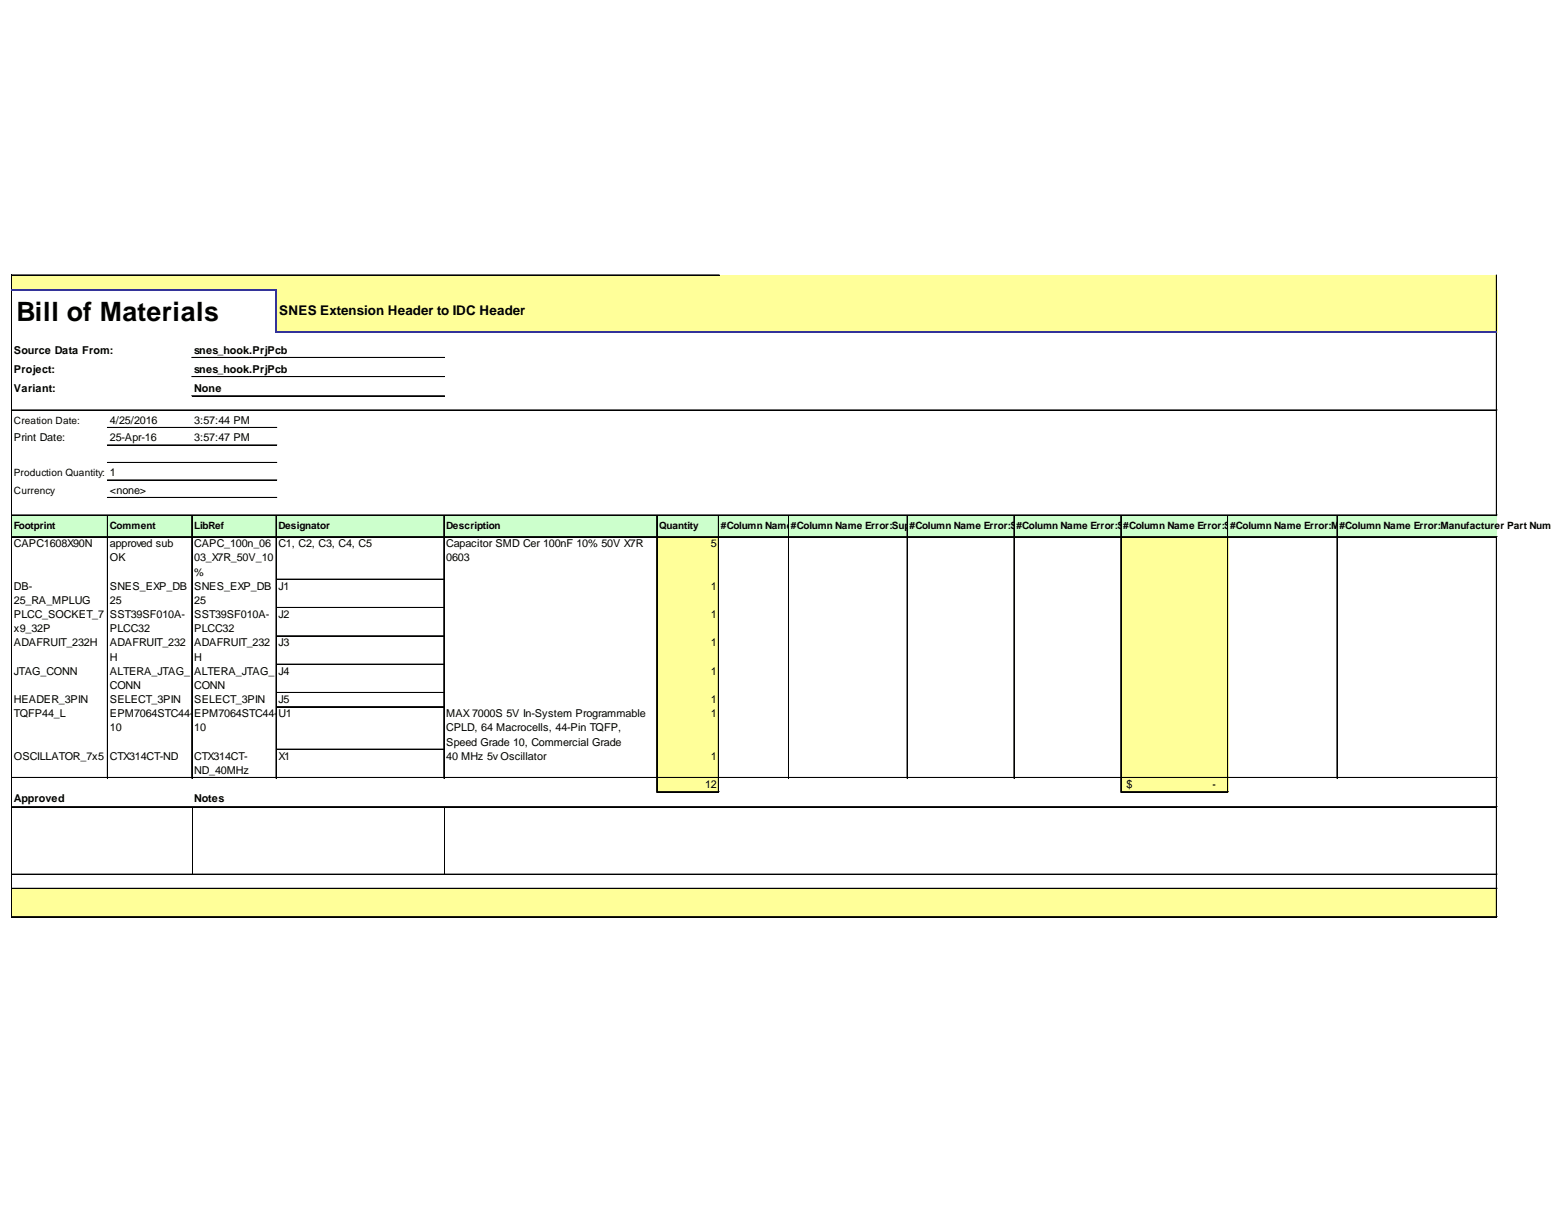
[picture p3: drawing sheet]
<svg xmlns="http://www.w3.org/2000/svg" width="279mm" height="216mm" viewBox="0 0 279 216" stroke-linecap="round" stroke-linejoin="round" font-family="sans-serif">
<defs><g id="words">
<text font-size="4.8" x="2.9" y="57.3">Bill of Materials</text>
<text font-size="2.4" x="49.9" y="56.4">SNES Extension Header to IDC Header</text>
<g font-size="1.9">
<text x="2.5" y="63.2">Source Data From:</text>
<text x="34.7" y="63.2">snes_hook.PrjPcb</text>
<text x="2.5" y="66.7">Project:</text>
<text x="2.5" y="70.1">Variant:</text>
<text x="34.7" y="66.7">snes_hook.PrjPcb</text>
<text x="34.7" y="70.1">None</text>
<text x="19.6" y="75.8">4/25/2016</text>
<text x="34.7" y="75.8">3:57:44 PM</text>
<text x="2.5" y="78.9">Print Date:</text>
<text x="19.6" y="78.9">25-Apr-16</text>
<text x="34.7" y="78.9">3:57:47 PM</text>
<text x="19.6" y="88.3">&lt;none&gt;</text>
<text x="2.5" y="97.8">CAPC1608X90N</text>
<text x="19.6" y="97.8">approved sub</text>
<text x="19.6" y="100.3">OK</text>
<text x="34.7" y="97.8">CAPC_100n_06</text>
<text x="34.7" y="100.3">03_X7R_50V_10</text>
<text x="49.7" y="97.8">C1, C2, C3, C4, C5</text>
<text x="79.7" y="97.8">Capacitor SMD Cer 100nF 10% 50V X7R</text>
<text x="79.7" y="100.3">0603</text>
<text x="127" y="97.8">5</text>
<text x="2.5" y="105.4">DB-</text>
<text x="2.5" y="107.9">25_RA_MPLUG</text>
<text x="19.6" y="105.4">SNES_EXP_DB</text>
<text x="19.6" y="107.9">25</text>
<text x="34.7" y="102.9">%</text>
<text x="34.7" y="105.4">SNES_EXP_DB</text>
<text x="34.7" y="107.9">25</text>
<text x="49.7" y="105.4">J1</text>
<text x="127" y="105.4">1</text>
<text x="2.5" y="110.5">PLCC_SOCKET_7</text>
<text x="2.5" y="113">x9_32P</text>
<text x="19.6" y="110.5">SST39SF010A-</text>
<text x="19.6" y="113">PLCC32</text>
<text x="34.7" y="110.5">SST39SF010A-</text>
<text x="34.7" y="113">PLCC32</text>
<text x="49.7" y="110.5">J2</text>
<text x="127" y="110.5">1</text>
<text x="2.5" y="115.5">ADAFRUIT_232H</text>
<text x="19.6" y="115.5">ADAFRUIT_232</text>
<text x="19.6" y="118.1">H</text>
<text x="34.7" y="115.5">ADAFRUIT_232</text>
<text x="34.7" y="118.1">H</text>
<text x="49.7" y="115.5">J3</text>
<text x="127" y="115.5">1</text>
<text x="2.5" y="120.6">JTAG_CONN</text>
<text x="2.5" y="125.7">HEADER_3PIN</text>
<text x="19.6" y="120.6">ALTERA_JTAG_</text>
<text x="19.6" y="123.1">CONN</text>
<text x="19.6" y="125.7">SELECT_3PIN</text>
<text x="34.7" y="120.6">ALTERA_JTAG_</text>
<text x="34.7" y="123.1">CONN</text>
<text x="34.7" y="125.7">SELECT_3PIN</text>
<text x="49.7" y="120.6">J4</text>
<text x="49.7" y="125.7">J5</text>
<text x="127" y="120.6">1</text>
<text x="127" y="125.7">1</text>
<text x="2.5" y="128.2">TQFP44_L</text>
<text x="19.6" y="128.2">EPM7064STC44-</text>
<text x="19.6" y="130.7">10</text>
<text x="34.7" y="128.2">EPM7064STC44-</text>
<text x="34.7" y="130.7">10</text>
<text x="49.7" y="128.2">U1</text>
<text x="79.7" y="128.2">MAX 7000S 5V In-System Programmable</text>
<text x="79.7" y="130.7">CPLD, 64 Macrocells, 44-Pin TQFP,</text>
<text x="127" y="128.2">1</text>
<text x="2.5" y="135.8">OSCILLATOR_7x5</text>
<text x="19.6" y="135.8">CTX314CT-ND</text>
<text x="34.7" y="135.8">CTX314CT-</text>
<text x="49.7" y="135.8">X1</text>
<text x="79.7" y="133.3">Speed Grade 10, Commercial Grade</text>
<text x="79.7" y="135.8">40 MHz 5v Oscillator</text>
<text x="127" y="135.8">1</text>
<text x="2.5" y="143.4">Approved</text>
<text x="34.7" y="138.3">ND_40MHz</text>
<text x="34.7" y="143.4">Notes</text>
<text x="125.9" y="140.8">12</text>
<text x="201.3" y="140.8">$</text>
<text x="216.6" y="140.8">-</text>
</g>
<g font-size="1.8">
<text x="2.5" y="75.8">Creation Date:</text>
<text x="2.5" y="85.2">Production Quantity: 1</text>
<text x="2.5" y="88.3">Currency</text>
<text x="2.5" y="94.5">Footprint</text>
<text x="19.6" y="94.5">Comment</text>
<text x="34.7" y="94.5">LibRef</text>
<text x="49.7" y="94.5">Designator</text>
<text x="79.7" y="94.5">Description</text>
<text x="117.7" y="94.5">Quantity</text>
<text x="128.8" y="94.5">#Column Name#Error:Suppliee1Error:Sup</text>
<text x="142.4" y="94.5">Column Namr</text>
<text x="162.5" y="94.5">#Column Numberr1or:Supplier nnit me e ror:Supplier n NamQty ror:Supplier n Name</text>
<text x="162.6" y="94.5">plier PartName E</text>
<text x="181.6" y="94.5">#Co umUNaPricEr1</text>
<text x="200.7" y="94.5">#Co umOrder e Er1</text>
<text x="219.7" y="94.5">#Co umSubtotalE1rror:ManufacturNr 1</text>
<text x="239.3" y="94.5">#Column eame Error:Manufacturer Part Number</text>
</g>
</g></defs>
<g fill="#ff9">
<path d="M2.1 49.2h265.4v2.8h-265.4z"/>
<path d="M49.3 51.8h218.2v7.6h-218.2z"/>
</g>
<path d="M2.1 92h265.4v4.1h-265.4z" fill="#cfc"/>
<g fill="#ff9">
<path d="M117.3 95.9h11.2v7.7h-11.2z"/>
<path d="M200.2 95.9h19.2v7.7h-19.2z"/>
<path d="M117.3 103.5h11.2v5.2h-11.2z"/>
<path d="M200.2 103.5h19.2v5.2h-19.2z"/>
<path d="M117.3 108.6h11.2v5.2h-11.2z"/>
<path d="M200.2 108.6h19.2v5.2h-19.2z"/>
<path d="M117.3 113.6h11.2v5.2h-11.2z"/>
<path d="M200.2 113.6h19.2v5.2h-19.2z"/>
<path d="M117.3 118.7h11.2v5.2h-11.2z"/>
<path d="M200.2 118.7h19.2v5.2h-19.2z"/>
<path d="M117.3 123.8h11.2v2.6h-11.2z"/>
<path d="M200.2 123.8h19.2v2.6h-19.2z"/>
<path d="M117.3 126.3h11.2v7.7h-11.2z"/>
<path d="M200.2 126.3h19.2v7.7h-19.2z"/>
<path d="M117.3 133.9h11.2v5.2h-11.2z"/>
<path d="M200.2 133.9h19.2v5.2h-19.2z"/>
<path d="M117.3 138.9h11.2v2.7h-11.2z"/>
<path d="M200.2 138.9h19.2v2.7h-19.2z"/>
<path d="M2.1 158.8h265.4v5.2h-265.4z"/>
</g>
<g fill="none" stroke="#000" stroke-width=".18">
<path d="M2 49.1v2.6M2 52v112M2.1 49.1v2.6M2.1 52v112M2.2 49.1h126.3M2.2 49.2h126.3M267.3 49.1v10M267.3 59.4v32.8M267.4 49.1v10M267.4 59.4v32.8M2.2 73.3h265.3M19.2 76.4h30.2"/>
<path d="M19.2 76.5h30.2M19.2 79.5h30.2M19.2 79.6h30.2M34.2 63.9h45.2M34.2 64h45.2M34.2 67.3h45.2M34.2 67.4h45.2M34.2 70.7h45.2M34.2 70.8h45.2M2.2 92h265.3M2.2 92.1h265.3M2.2 95.9h265.3"/>
<path d="M2.2 96h265.3M19.2 92.2v46.9M19.2 82.6h30.2M19.2 82.7h30.2M19.2 85.8h30.2M19.2 88.9h30.2M19.2 89h30.2M19.3 92.2v46.9M34.2 92.2v46.9M34.3 92.2v46.9M49.3 92.2v46.9M49.4 92.2v46.9"/>
<path d="M79.3 92.2v46.9M117.3 92.2v49.4M117.4 92.2v49.4M128.3 92.2v49.4M128.4 92.2v49.4M140.9 92.2v46.9M162 92.2v46.9M162.1 92.2v46.9M181.1 92.2v46.9M181.2 92.2v46.9M200.2 92.2v49.4M200.3 92.2v49.4"/>
<path d="M219.3 92.2v49.4M219.4 92.2v49.4M238.8 92.2v46.9M238.9 92.2v46.9M267.3 96.1v67.9M267.4 96.1v67.9M49.4 103.5h29.9M49.4 103.6h29.9M49.4 108.6h29.9M49.4 113.6h29.9M49.4 113.7h29.9M49.4 118.7h29.9"/>
<path d="M49.4 118.8h29.9M2.2 138.9h265.3M2.2 139h265.3M49.4 123.8h29.9M49.4 126.3h29.9M49.4 126.4h29.9M49.4 133.9h29.9M49.4 134h29.9M2.2 144.2h265.3M2.2 156.2h265.3M2.2 156.3h265.3M2.2 158.8h265.3"/>
<path d="M34.3 144.3v11.9M79.3 144.3v11.9M117.4 141.5h11.1M117.4 141.6h11.1M200.4 141.5h19M200.4 141.6h19M2.2 163.8h265.3M2.2 163.9h265.3"/>
</g>
<path d="M2 51.8h47.4M49.3 52v7.4M49.4 59.3h218.1" fill="none" stroke="#339" stroke-width=".3"/>
<use href="#words"/>
</svg>
